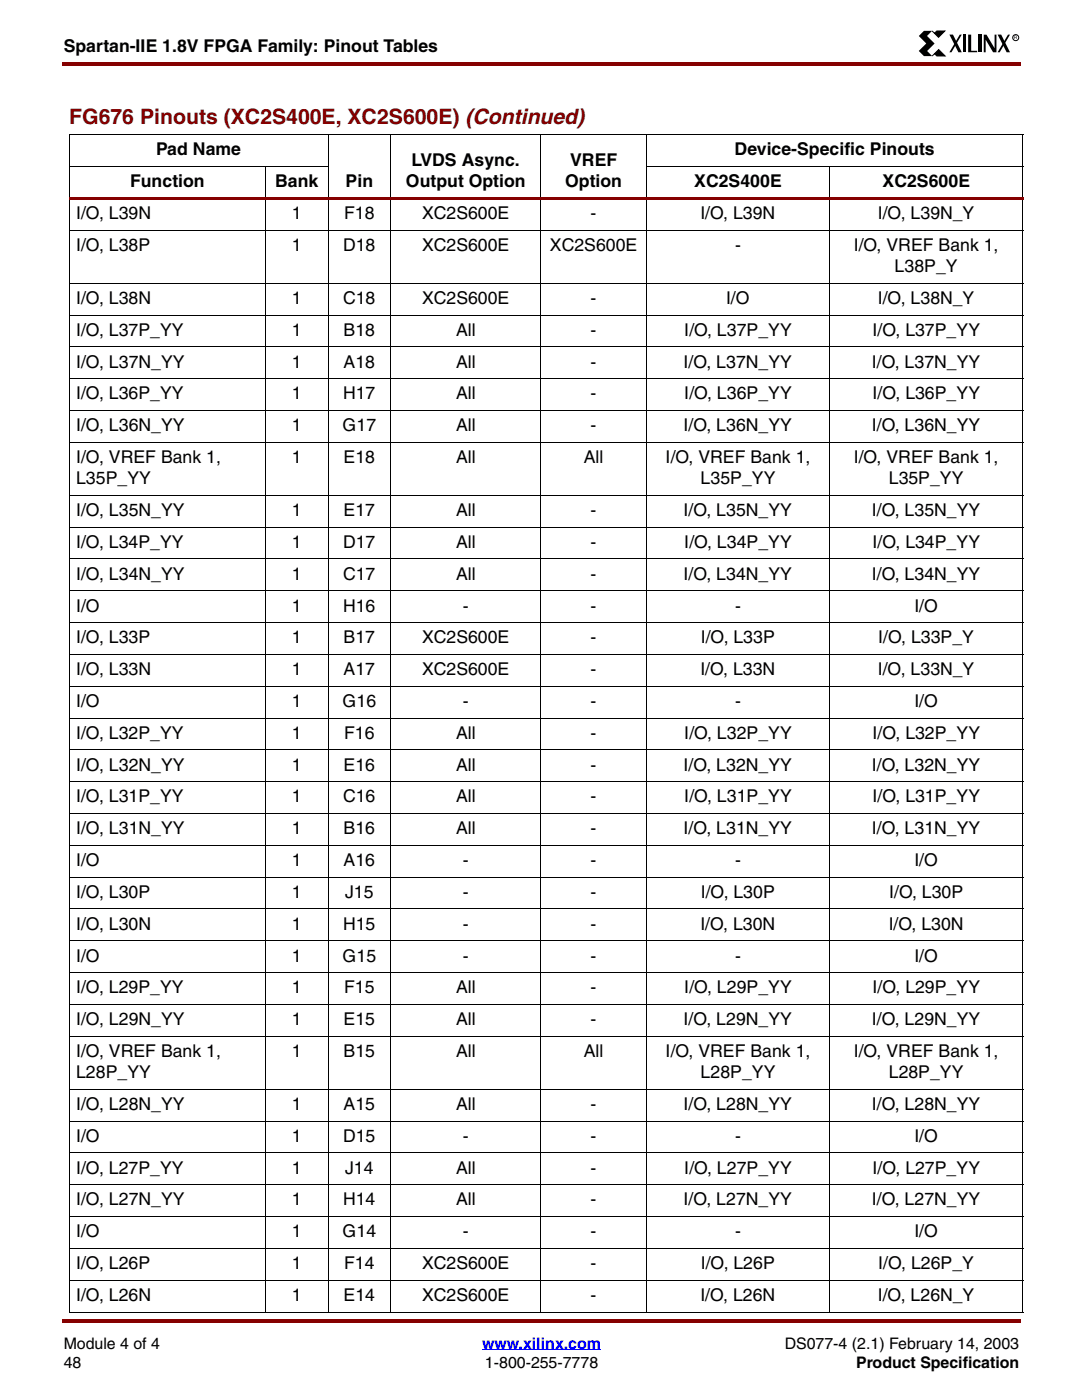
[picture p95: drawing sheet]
<svg xmlns="http://www.w3.org/2000/svg" width="216mm" height="279mm" viewBox="0 0 216 279" stroke-linecap="round" stroke-linejoin="round" font-family="sans-serif">
<defs><g id="words">
<text font-size="4.2" fill="#850000" x="13.8" y="24.8">FG676 Pinouts (XC2S400E, XC2S600E) (Continued)</text>
<g font-size="3.5">
<text x="12.7" y="10.5">Spartan-IIE 1.8V FPGA Family: Pinout Tables</text>
<text x="31.1" y="31">Pad Name</text>
<text x="82.1" y="33.1">LVDS Async.</text>
<text x="113.7" y="33.1">VREF</text>
<text x="146.5" y="31">Device-Specific Pinouts</text>
<text x="26" y="37.4">Function</text>
<text x="54.9" y="37.4">Bank</text>
<text x="68.9" y="37.4">Pin</text>
<text x="80.9" y="37.4">Output Option</text>
<text x="112.7" y="37.4">Option</text>
<text x="138.4" y="37.4">XC2S400E</text>
<text x="176" y="37.4">XC2S600E</text>
<text x="15.2" y="43.7">I/O, L39N</text>
<text x="58.2" y="43.7">1</text>
<text x="68.6" y="43.7">F18</text>
<text x="84.2" y="43.7">XC2S600E</text>
<text x="117.8" y="43.7">-</text>
<text x="139.7" y="43.7">I/O, L39N</text>
<text x="175" y="43.7">I/O, L39N_Y</text>
<text x="15.2" y="50.1">I/O, L38P</text>
<text x="58.2" y="50.1">1</text>
<text x="68.4" y="50.1">D18</text>
<text x="84.2" y="50.1">XC2S600E</text>
<text x="109.6" y="50.1">XC2S600E</text>
<text x="146.6" y="50.1">-</text>
<text x="170.3" y="50.1">I/O, VREF Bank 1,</text>
<text x="178.4" y="54.3">L38P_Y</text>
<text x="15.2" y="60.7">I/O, L38N</text>
<text x="58.2" y="60.7">1</text>
<text x="68.4" y="60.7">C18</text>
<text x="84.2" y="60.7">XC2S600E</text>
<text x="117.8" y="60.7">-</text>
<text x="144.8" y="60.7">I/O</text>
<text x="175" y="60.7">I/O, L38N_Y</text>
<text x="15.2" y="67">I/O, L37P_YY</text>
<text x="58.2" y="67">1</text>
<text x="68.5" y="67">B18</text>
<text x="90.9" y="67">All</text>
<text x="117.8" y="67">-</text>
<text x="136.4" y="67">I/O, L37P_YY</text>
<text x="174" y="67">I/O, L37P_YY</text>
<text x="15.2" y="73.4">I/O, L37N_YY</text>
<text x="58.2" y="73.4">1</text>
<text x="68.5" y="73.4">A18</text>
<text x="90.9" y="73.4">All</text>
<text x="117.8" y="73.4">-</text>
<text x="136.3" y="73.4">I/O, L37N_YY</text>
<text x="173.9" y="73.4">I/O, L37N_YY</text>
<text x="15.2" y="79.7">I/O, L36P_YY</text>
<text x="58.2" y="79.7">1</text>
<text x="68.4" y="79.7">H17</text>
<text x="90.9" y="79.7">All</text>
<text x="117.8" y="79.7">-</text>
<text x="136.4" y="79.7">I/O, L36P_YY</text>
<text x="174" y="79.7">I/O, L36P_YY</text>
<text x="15.2" y="86.1">I/O, L36N_YY</text>
<text x="58.2" y="86.1">1</text>
<text x="68.3" y="86.1">G17</text>
<text x="90.9" y="86.1">All</text>
<text x="117.8" y="86.1">-</text>
<text x="136.3" y="86.1">I/O, L36N_YY</text>
<text x="173.9" y="86.1">I/O, L36N_YY</text>
<text x="15.2" y="92.4">I/O, VREF Bank 1,</text>
<text x="58.2" y="92.4">1</text>
<text x="68.5" y="92.4">E18</text>
<text x="90.9" y="92.4">All</text>
<text x="116.4" y="92.4">All</text>
<text x="132.7" y="92.4">I/O, VREF Bank 1,</text>
<text x="170.3" y="92.4">I/O, VREF Bank 1,</text>
<text x="15.2" y="96.6">L35P_YY</text>
<text x="139.7" y="96.6">L35P_YY</text>
<text x="177.2" y="96.6">L35P_YY</text>
<text x="15.2" y="103">I/O, L35N_YY</text>
<text x="58.2" y="103">1</text>
<text x="68.5" y="103">E17</text>
<text x="90.9" y="103">All</text>
<text x="117.8" y="103">-</text>
<text x="136.3" y="103">I/O, L35N_YY</text>
<text x="173.9" y="103">I/O, L35N_YY</text>
<text x="15.2" y="109.3">I/O, L34P_YY</text>
<text x="58.2" y="109.3">1</text>
<text x="68.4" y="109.3">D17</text>
<text x="90.9" y="109.3">All</text>
<text x="117.8" y="109.3">-</text>
<text x="136.4" y="109.3">I/O, L34P_YY</text>
<text x="174" y="109.3">I/O, L34P_YY</text>
<text x="15.2" y="115.7">I/O, L34N_YY</text>
<text x="58.2" y="115.7">1</text>
<text x="68.4" y="115.7">C17</text>
<text x="90.9" y="115.7">All</text>
<text x="117.8" y="115.7">-</text>
<text x="136.3" y="115.7">I/O, L34N_YY</text>
<text x="173.9" y="115.7">I/O, L34N_YY</text>
<text x="15.2" y="122">I/O</text>
<text x="58.2" y="122">1</text>
<text x="68.4" y="122">H16</text>
<text x="92.3" y="122">-</text>
<text x="117.8" y="122">-</text>
<text x="146.6" y="122">-</text>
<text x="182.3" y="122">I/O</text>
<text x="15.2" y="128.4">I/O, L33P</text>
<text x="58.2" y="128.4">1</text>
<text x="68.5" y="128.4">B17</text>
<text x="84.2" y="128.4">XC2S600E</text>
<text x="117.8" y="128.4">-</text>
<text x="139.7" y="128.4">I/O, L33P</text>
<text x="175.1" y="128.4">I/O, L33P_Y</text>
<text x="15.2" y="134.7">I/O, L33N</text>
<text x="58.2" y="134.7">1</text>
<text x="68.5" y="134.7">A17</text>
<text x="84.2" y="134.7">XC2S600E</text>
<text x="117.8" y="134.7">-</text>
<text x="139.7" y="134.7">I/O, L33N</text>
<text x="175" y="134.7">I/O, L33N_Y</text>
<text x="15.2" y="141.1">I/O</text>
<text x="58.2" y="141.1">1</text>
<text x="68.3" y="141.1">G16</text>
<text x="92.3" y="141.1">-</text>
<text x="117.8" y="141.1">-</text>
<text x="146.6" y="141.1">-</text>
<text x="182.3" y="141.1">I/O</text>
<text x="15.2" y="147.4">I/O, L32P_YY</text>
<text x="58.2" y="147.4">1</text>
<text x="68.6" y="147.4">F16</text>
<text x="90.9" y="147.4">All</text>
<text x="117.8" y="147.4">-</text>
<text x="136.4" y="147.4">I/O, L32P_YY</text>
<text x="174" y="147.4">I/O, L32P_YY</text>
<text x="15.2" y="153.8">I/O, L32N_YY</text>
<text x="58.2" y="153.8">1</text>
<text x="68.5" y="153.8">E16</text>
<text x="90.9" y="153.8">All</text>
<text x="117.8" y="153.8">-</text>
<text x="136.3" y="153.8">I/O, L32N_YY</text>
<text x="173.9" y="153.8">I/O, L32N_YY</text>
<text x="15.2" y="160.1">I/O, L31P_YY</text>
<text x="58.2" y="160.1">1</text>
<text x="68.4" y="160.1">C16</text>
<text x="90.9" y="160.1">All</text>
<text x="117.8" y="160.1">-</text>
<text x="136.4" y="160.1">I/O, L31P_YY</text>
<text x="174" y="160.1">I/O, L31P_YY</text>
<text x="15.2" y="166.5">I/O, L31N_YY</text>
<text x="58.2" y="166.5">1</text>
<text x="68.5" y="166.5">B16</text>
<text x="90.9" y="166.5">All</text>
<text x="117.8" y="166.5">-</text>
<text x="136.3" y="166.5">I/O, L31N_YY</text>
<text x="173.9" y="166.5">I/O, L31N_YY</text>
<text x="15.2" y="172.8">I/O</text>
<text x="58.2" y="172.8">1</text>
<text x="68.5" y="172.8">A16</text>
<text x="92.3" y="172.8">-</text>
<text x="117.8" y="172.8">-</text>
<text x="146.6" y="172.8">-</text>
<text x="182.3" y="172.8">I/O</text>
<text x="15.2" y="179.2">I/O, L30P</text>
<text x="58.2" y="179.2">1</text>
<text x="68.8" y="179.2">J15</text>
<text x="92.3" y="179.2">-</text>
<text x="117.8" y="179.2">-</text>
<text x="139.7" y="179.2">I/O, L30P</text>
<text x="177.3" y="179.2">I/O, L30P</text>
<text x="15.2" y="185.5">I/O, L30N</text>
<text x="58.2" y="185.5">1</text>
<text x="68.4" y="185.5">H15</text>
<text x="92.3" y="185.5">-</text>
<text x="117.8" y="185.5">-</text>
<text x="139.7" y="185.5">I/O, L30N</text>
<text x="177.2" y="185.5">I/O, L30N</text>
<text x="15.2" y="191.9">I/O</text>
<text x="58.2" y="191.9">1</text>
<text x="68.3" y="191.9">G15</text>
<text x="92.3" y="191.9">-</text>
<text x="117.8" y="191.9">-</text>
<text x="146.6" y="191.9">-</text>
<text x="182.3" y="191.9">I/O</text>
<text x="15.2" y="198.2">I/O, L29P_YY</text>
<text x="58.2" y="198.2">1</text>
<text x="68.6" y="198.2">F15</text>
<text x="90.9" y="198.2">All</text>
<text x="117.8" y="198.2">-</text>
<text x="136.4" y="198.2">I/O, L29P_YY</text>
<text x="174" y="198.2">I/O, L29P_YY</text>
<text x="15.2" y="204.6">I/O, L29N_YY</text>
<text x="58.2" y="204.6">1</text>
<text x="68.5" y="204.6">E15</text>
<text x="90.9" y="204.6">All</text>
<text x="117.8" y="204.6">-</text>
<text x="136.3" y="204.6">I/O, L29N_YY</text>
<text x="173.9" y="204.6">I/O, L29N_YY</text>
<text x="15.2" y="210.9">I/O, VREF Bank 1,</text>
<text x="15.2" y="215.2">L28P_YY</text>
<text x="58.2" y="210.9">1</text>
<text x="68.5" y="210.9">B15</text>
<text x="90.9" y="210.9">All</text>
<text x="116.4" y="210.9">All</text>
<text x="132.7" y="210.9">I/O, VREF Bank 1,</text>
<text x="139.7" y="215.2">L28P_YY</text>
<text x="170.3" y="210.9">I/O, VREF Bank 1,</text>
<text x="177.2" y="215.2">L28P_YY</text>
<text x="15.2" y="221.5">I/O, L28N_YY</text>
<text x="58.2" y="221.5">1</text>
<text x="68.5" y="221.5">A15</text>
<text x="90.9" y="221.5">All</text>
<text x="117.8" y="221.5">-</text>
<text x="136.3" y="221.5">I/O, L28N_YY</text>
<text x="173.9" y="221.5">I/O, L28N_YY</text>
<text x="15.2" y="227.9">I/O</text>
<text x="58.2" y="227.9">1</text>
<text x="68.4" y="227.9">D15</text>
<text x="92.3" y="227.9">-</text>
<text x="117.8" y="227.9">-</text>
<text x="146.6" y="227.9">-</text>
<text x="182.3" y="227.9">I/O</text>
<text x="15.2" y="234.2">I/O, L27P_YY</text>
<text x="58.2" y="234.2">1</text>
<text x="68.8" y="234.2">J14</text>
<text x="90.9" y="234.2">All</text>
<text x="117.8" y="234.2">-</text>
<text x="136.4" y="234.2">I/O, L27P_YY</text>
<text x="174" y="234.2">I/O, L27P_YY</text>
<text x="15.2" y="240.6">I/O, L27N_YY</text>
<text x="58.2" y="240.6">1</text>
<text x="68.4" y="240.6">H14</text>
<text x="90.9" y="240.6">All</text>
<text x="117.8" y="240.6">-</text>
<text x="136.3" y="240.6">I/O, L27N_YY</text>
<text x="173.9" y="240.6">I/O, L27N_YY</text>
<text x="15.2" y="246.9">I/O</text>
<text x="58.2" y="246.9">1</text>
<text x="68.3" y="246.9">G14</text>
<text x="92.3" y="246.9">-</text>
<text x="117.8" y="246.9">-</text>
<text x="146.6" y="246.9">-</text>
<text x="182.3" y="246.9">I/O</text>
<text x="15.2" y="253.3">I/O, L26P</text>
<text x="58.2" y="253.3">1</text>
<text x="68.6" y="253.3">F14</text>
<text x="84.2" y="253.3">XC2S600E</text>
<text x="117.8" y="253.3">-</text>
<text x="139.7" y="253.3">I/O, L26P</text>
<text x="175.1" y="253.3">I/O, L26P_Y</text>
<text x="15.2" y="259.6">I/O, L26N</text>
<text x="58.2" y="259.6">1</text>
<text x="68.5" y="259.6">E14</text>
<text x="84.2" y="259.6">XC2S600E</text>
<text x="117.8" y="259.6">-</text>
<text x="139.7" y="259.6">I/O, L26N</text>
<text x="175" y="259.6">I/O, L26N_Y</text>
</g>
<g font-size="3.2">
<text x="12.7" y="269.2">Module 4 of 4</text>
<text x="156.5" y="269.2">DS077-4 (2.1) February 14, 2003</text>
<text x="12.7" y="273.1">48</text>
<text x="96.7" y="273.1">1-800-255-7778</text>
<text x="170.7" y="273.1">Product Specification</text>
</g>
<text font-size="3.2" fill="#00f" x="96.1" y="269.2">www.xilinx.com</text>
<text font-size="1" x="202.2" y="7.9">R</text>
</g></defs>
<g fill="#850000">
<path d="M12.4 12.4h.3v.7h-.3z"/>
<path d="M12.7 12.4h190.8v.7h-190.8z"/>
</g>
<path d="M12.7 267h190.5v9.9h-190.5z" fill="#fff"/>
<path d="M96.1 269.4h23.7" fill="none" stroke="#00f" stroke-width=".2"/>
<g fill="#850000">
<path d="M12.4 263.2h.3v.7h-.3z"/>
<path d="M12.7 263.2h190.8v.7h-190.8z"/>
</g>
<path d="M183.1 6.1h20.1v5.2h-20.1z" fill="#fff"/>
<path d="M184.2 6.2h1.7l-1.1 1 1.6 1.5-1.5 1.5 1 1h-1.7l-1-1 1.5-1.5-1.5-1.5zM189.3 6.9h.7l1.8 3.5h-.7zM191.4 6.9h.4l-2.1 3.5h-.4zM192 6.9h.6v3.5h-.6zM193 6.9h.6v3.2h1.2v.3h-1.8zM195.1 6.9h.6v3.5h-.6zM196.2 6.9h.5l1.6 2.7v-2.7h.4v3.5h-.7l-1.5-2.5v2.5h-.3zM198.9 6.9h.7l1.8 3.5h-.7zM201 6.9h.4l-2.1 3.5h-.4z" fill="#000"/>
<path d="M185.9 6.2l.4 .4 .5-.4h1.6l-1.3 1.3zM186.3 10.7l-.4 .5 1.3-1.3 1.3 1.3h-1.7z" fill="#000" stroke="#000" stroke-width=".2"/>
<g fill="none" stroke="#000" stroke-width=".2">
<path d="M13.8 26.9h190.2M13.8 33.2h51.6M13.8 26.9v234.9M53 33.2v228.7M65.4 26.8v235.1M77.9 26.8v235.1M107.9 26.8v235.1M128.8 33.2h75.2M128.9 26.8v235.1M165.4 33.2v228.7M204 26.9v234.9"/>
<circle cx="202.5" cy="7.5" r=".6"/>
</g>
<path d="M13.8 39.3h190.2v.6h-190.2z" fill="#850000"/>
<g fill="none" stroke="#000" stroke-width=".2">
<path d="M13.8 45.9h190.2M13.8 56.5h190.2M13.8 62.9h190.2M13.8 69.2h190.2M13.8 75.6h190.2M13.8 81.9h190.2M13.8 88.3h190.2M13.8 98.8h190.2M13.8 105.2h190.2M13.8 111.5h190.2M13.8 117.9h190.2M13.8 124.2h190.2"/>
<path d="M13.8 130.6h190.2M13.8 136.9h190.2M13.8 143.3h190.2M13.8 149.6h190.2M13.8 156h190.2M13.8 162.3h190.2M13.8 168.7h190.2M13.8 175h190.2M13.8 181.4h190.2M13.8 187.7h190.2M13.8 194.1h190.2M13.8 200.4h190.2"/>
<path d="M13.8 206.8h190.2M13.8 217.4h190.2M13.8 223.7h190.2M13.8 230.1h190.2M13.8 236.4h190.2M13.8 242.8h190.2M13.8 249.2h190.2M13.8 255.5h190.2M13.8 261.9h190.2"/>
</g>
<use href="#words"/>
</svg>
